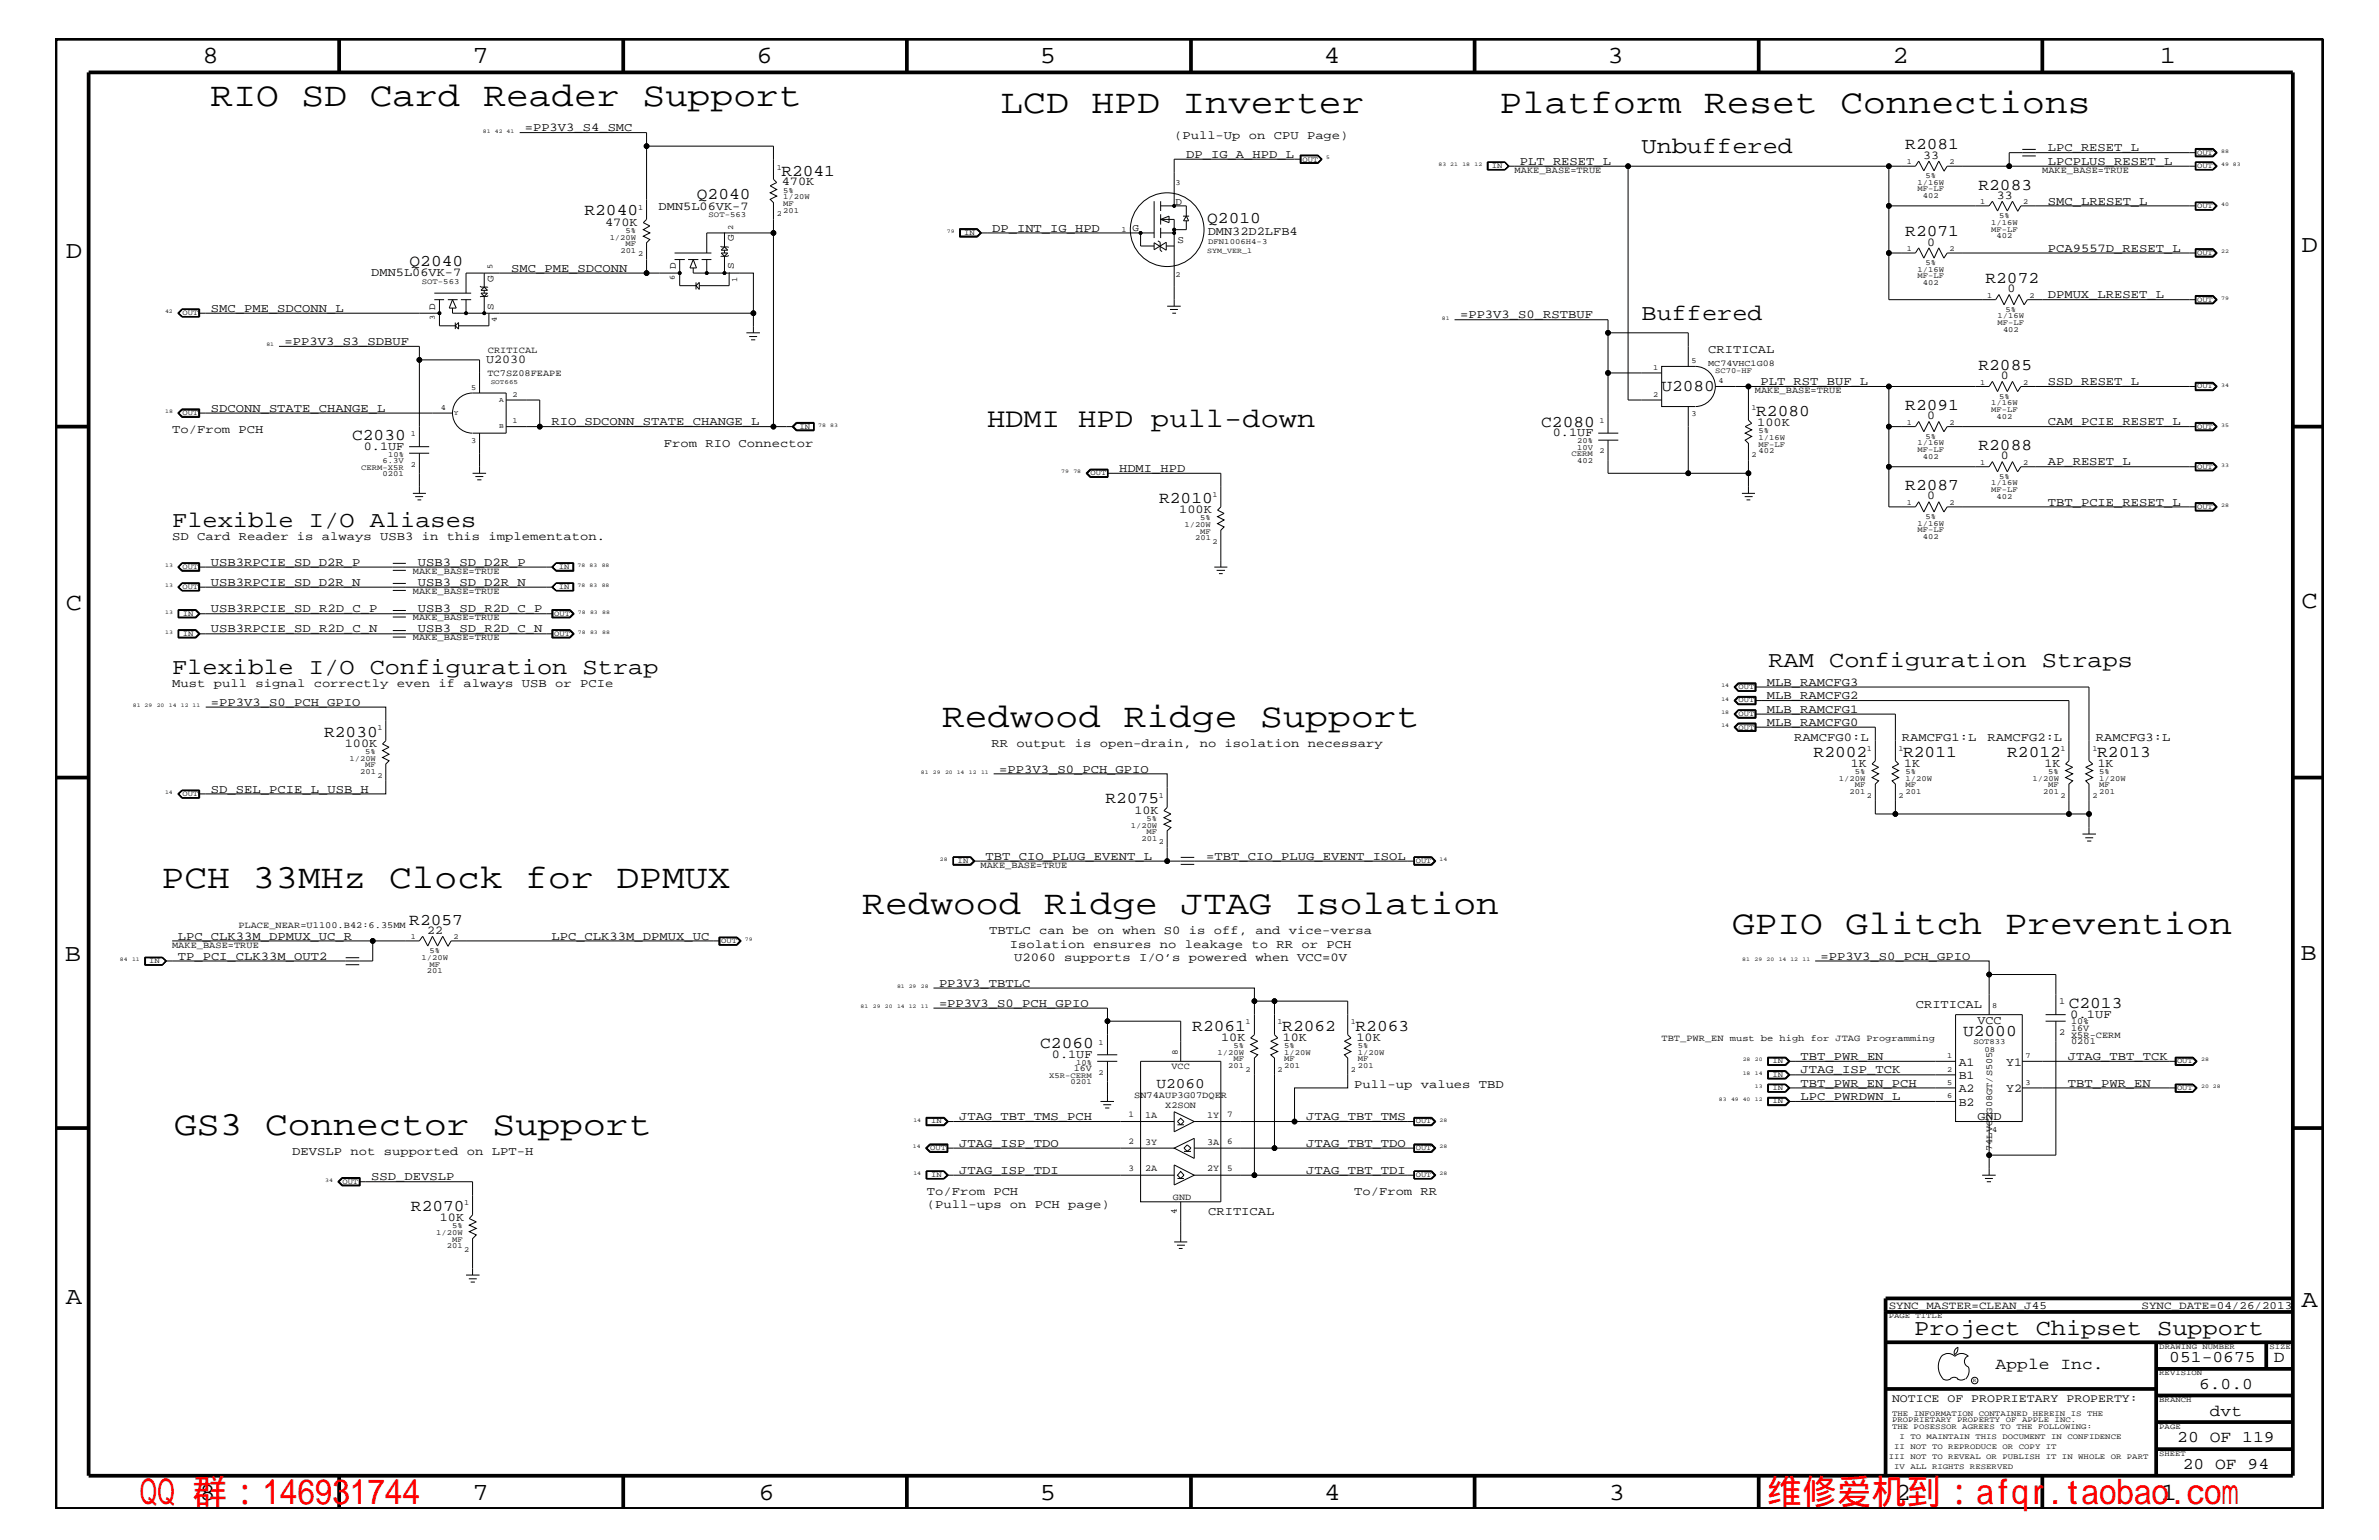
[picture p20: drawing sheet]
<svg xmlns="http://www.w3.org/2000/svg" width="432mm" height="279mm" viewBox="0 0 432 279" stroke-linecap="round" stroke-linejoin="round" font-family="sans-serif">
<defs><g id="words">
<g font-size="6.3" fill="#f00">
<text x="25.4" y="272.9">QQ 群：146931744</text>
<text x="320.7" y="272.9">维修爱机到：afqr.taobao.com</text>
</g>
<g font-size="6.2">
<text x="38.2" y="19.2">RIO SD Card Reader Support</text>
<text x="181.6" y="20.4">LCD HPD Inverter</text>
<text x="272.2" y="20.4">Platform Reset Connections</text>
<text x="171" y="131.9">Redwood Ridge Support</text>
<text x="29.3" y="161.1">PCH 33MHz Clock for DPMUX</text>
<text x="156.5" y="165.9">Redwood Ridge JTAG Isolation</text>
<text x="314.4" y="169.5">GPIO Glitch Prevention</text>
<text x="31.6" y="205.9">GS3 Connector Support</text>
</g>
<text font-size="5" x="179.2" y="77.4">HDMI HPD pull-down</text>
<g font-size="4.5">
<text x="36.7" y="11.5">8</text>
<text x="85.8" y="11.5">7</text>
<text x="137.3" y="11.5">6</text>
<text x="188.7" y="11.5">5</text>
<text x="240.3" y="11.5">4</text>
<text x="291.8" y="11.5">3</text>
<text x="343.5" y="11.5">2</text>
<text x="392" y="11.5">1</text>
<text x="11.9" y="46.8">D</text>
<text x="417.7" y="45.7">D</text>
<text x="11.9" y="110.6">C</text>
<text x="417.7" y="110.3">C</text>
<text x="11.8" y="174.3">B</text>
<text x="417.6" y="174.2">B</text>
<text x="11.9" y="236.7">A</text>
<text x="417.7" y="237.1">A</text>
<text x="36.2" y="272.1">8</text>
<text x="85.8" y="272.1">7</text>
<text x="137.7" y="272.1">6</text>
<text x="188.7" y="272.1">5</text>
<text x="240.4" y="272.1">4</text>
<text x="292" y="272.1">3</text>
<text x="343.9" y="272.1">2</text>
<text x="392.2" y="272.1">1</text>
</g>
<g font-size="4.1">
<text x="297.9" y="27.7">Unbuffered</text>
<text x="297.9" y="58">Buffered</text>
<text x="31.2" y="95.6">Flexible I/O Aliases</text>
<text x="31.2" y="122.3">Flexible I/O Configuration Strap</text>
<text x="321" y="121">RAM Configuration Straps</text>
<text x="347.4" y="242.3">Project Chipset Support</text>
</g>
<g font-size="3">
<text x="345.8" y="27.1">R2081</text>
<text x="141.8" y="31.9">R2041</text>
<text x="359.1" y="34.4">R2083</text>
<text x="106.1" y="39.1">R2040</text>
<text x="126.5" y="36.2">Q2040</text>
<text x="219.1" y="40.4">Q2010</text>
<text x="345.8" y="42.9">R2071</text>
<text x="74.3" y="48.3">Q2040</text>
<text x="360.4" y="51.3">R2072</text>
<text x="301.5" y="70.9">U2080</text>
<text x="359.1" y="67.1">R2085</text>
<text x="279.7" y="77.4">C2080</text>
<text x="318.8" y="75.5">R2080</text>
<text x="345.8" y="74.4">R2091</text>
<text x="63.9" y="79.9">C2030</text>
<text x="359.1" y="81.6">R2088</text>
<text x="345.8" y="88.9">R2087</text>
<text x="210.4" y="91.2">R2010</text>
<text x="58.8" y="133.6">R2030</text>
<text x="329.2" y="137.3">R2002</text>
<text x="345.4" y="137.3">R2011</text>
<text x="364.3" y="137.3">R2012</text>
<text x="380.7" y="137.3">R2013</text>
<text x="200.7" y="145.7">R2075</text>
<text x="74.3" y="167.8">R2057</text>
<text x="375.5" y="182.9">C2013</text>
<text x="188.8" y="190.2">C2060</text>
<text x="216.4" y="187">R2061</text>
<text x="232.7" y="187">R2062</text>
<text x="246" y="187">R2063</text>
<text x="356.3" y="187.9">U2000</text>
<text x="74.6" y="219.7">R2070</text>
<text x="362.2" y="248.4">Apple Inc.</text>
<text x="393.7" y="247.1">051-0675</text>
<text x="399.2" y="252">6.0.0</text>
<text x="412.7" y="247.1">D</text>
<text x="401.1" y="256.8">dvt</text>
<text x="395.2" y="261.6">20 OF 119</text>
<text x="396.2" y="266.6">20 OF 94</text>
</g>
<text font-size="2.6" x="209.9" y="197.4">U2060</text>
<g font-size="2.2">
<text x="95.2" y="23.8">=PP3V3_S4_SMC</text>
<text x="213.1" y="25.3">(Pull-Up on CPU Page)</text>
<text x="215.3" y="28.6">DP_IG_A_HPD_L</text>
<text x="275.8" y="29.9">PLT_RESET_L</text>
<text x="349.1" y="28.8">33</text>
<text x="371.7" y="27.5">LPC_RESET_L</text>
<text x="371.7" y="29.9">LPCPLUS_RESET_L</text>
<text x="141.9" y="33.6">470K</text>
<text x="109.8" y="40.9">470K</text>
<text x="119.5" y="38">DMN5L06VK-7</text>
<text x="362.5" y="36.1">33</text>
<text x="371.7" y="37.2">SMC_LRESET_L</text>
<text x="180.1" y="42">DP_INT_IG_HPD</text>
<text x="219.2" y="42.6">DMN32D2LFB4</text>
<text x="349.8" y="44.6">0</text>
<text x="371.7" y="45.7">PCA9557D_RESET_L</text>
<text x="67.4" y="50.2">DMN5L06VK-7</text>
<text x="92.8" y="49.3">SMC_PME_SDCONN</text>
<text x="364.4" y="53">0</text>
<text x="38.3" y="56.6">SMC_PME_SDCONN_L</text>
<text x="265" y="57.8">=PP3V3_S0_RSTBUF</text>
<text x="371.7" y="54.1">DPMUX_LRESET_L</text>
<text x="51.6" y="62.6">=PP3V3_S3_SDBUF</text>
<text x="88.2" y="65.9">U2030</text>
<text x="310" y="64">CRITICAL</text>
<text x="319.5" y="69.9">PLT_RST_BUF_L</text>
<text x="363.2" y="68.8">0</text>
<text x="371.7" y="69.9">SSD_RESET_L</text>
<text x="38.3" y="74.7">SDCONN_STATE_CHANGE_L</text>
<text x="100.1" y="77.2">RIO_SDCONN_STATE_CHANGE_L</text>
<text x="318.9" y="77.3">100K</text>
<text x="349.8" y="76.1">0</text>
<text x="371.7" y="77.2">CAM_PCIE_RESET_L</text>
<text x="31.2" y="78.6">To/From PCH</text>
<text x="66" y="81.6">0.1UF</text>
<text x="120.5" y="81.1">From RIO Connector</text>
<text x="281.9" y="79.2">0.1UF</text>
<text x="363.2" y="83.3">0</text>
<text x="203.1" y="85.6">HDMI_HPD</text>
<text x="371.7" y="84.4">AP_RESET_L</text>
<text x="214" y="93.1">100K</text>
<text x="349.8" y="90.6">0</text>
<text x="371.7" y="91.7">TBT_PCIE_RESET_L</text>
<text x="31.2" y="98">SD Card Reader is always USB3 in this implementaton.</text>
<text x="38.3" y="106.3">USB3RPCIE_SD_D2R_N</text>
<text x="38.3" y="102.6">USB3RPCIE_SD_D2R_P</text>
<text x="75.9" y="102.6">USB3_SD_D2R_P</text>
<text x="75.9" y="106.3">USB3_SD_D2R_N</text>
<text x="38.3" y="111.1">USB3RPCIE_SD_R2D_C_P</text>
<text x="75.9" y="111.1">USB3_SD_R2D_C_P</text>
<text x="38.3" y="114.8">USB3RPCIE_SD_R2D_C_N</text>
<text x="75.9" y="114.8">USB3_SD_R2D_C_N</text>
<text x="31.2" y="124.7">Must pull signal correctly even if always USB or PCIe</text>
<text x="320.7" y="124.4">MLB_RAMCFG3</text>
<text x="38.3" y="128">=PP3V3_S0_PCH_GPIO</text>
<text x="320.7" y="131.7">MLB_RAMCFG0</text>
<text x="320.7" y="129.3">MLB_RAMCFG1</text>
<text x="320.7" y="126.9">MLB_RAMCFG2</text>
<text x="62.6" y="135.5">100K</text>
<text x="180" y="135.6">RR output is open-drain, no isolation necessary</text>
<text x="325.6" y="134.4">RAMCFG0:L</text>
<text x="345.2" y="134.4">RAMCFG1:L</text>
<text x="360.8" y="134.4">RAMCFG2:L</text>
<text x="380.4" y="134.4">RAMCFG3:L</text>
<text x="38.3" y="143.9">SD_SEL_PCIE_L_USB_H</text>
<text x="181.4" y="140.2">=PP3V3_S0_PCH_GPIO</text>
<text x="336" y="139.1">1K</text>
<text x="345.6" y="139.1">1K</text>
<text x="371.1" y="139.1">1K</text>
<text x="380.7" y="139.1">1K</text>
<text x="205.9" y="147.6">10K</text>
<text x="178.9" y="156">TBT_CIO_PLUG_EVENT_L</text>
<text x="218.9" y="156">=TBT_CIO_PLUG_EVENT_ISOL</text>
<text x="32.3" y="170.5">LPC_CLK33M_DPMUX_UC_R</text>
<text x="77.6" y="169.4">22</text>
<text x="100.1" y="170.5">LPC_CLK33M_DPMUX_UC</text>
<text x="179.5" y="169.5">TBTLC can be on when S0 is off, and vice-versa</text>
<text x="183.3" y="172">Isolation ensures no leakage to RR or PCH</text>
<text x="32.3" y="174.2">TP_PCI_CLK33M_OUT2</text>
<text x="170.4" y="179">PP3V3_TBTLC</text>
<text x="184.1" y="174.4">U2060 supports I/O’s powered when VCC=0V</text>
<text x="330.5" y="174.2">=PP3V3_S0_PCH_GPIO</text>
<text x="170.4" y="182.7">=PP3V3_S0_PCH_GPIO</text>
<text x="347.7" y="182.9">CRITICAL</text>
<text x="358.9" y="185.9">VCC</text>
<text x="375.8" y="184.7">0.1UF</text>
<text x="190.9" y="192">0.1UF</text>
<text x="221.7" y="188.8">10K</text>
<text x="232.8" y="188.8">10K</text>
<text x="246.2" y="188.8">10K</text>
<text x="245.8" y="197.4">Pull-up values TBD</text>
<text x="326.8" y="197.2">TBT_PWR_EN_PCH</text>
<text x="326.8" y="194.8">JTAG_ISP_TCK</text>
<text x="326.8" y="192.3">TBT_PWR_EN</text>
<text x="355.5" y="193.3">A1</text>
<text x="355.5" y="195.8">B1</text>
<text x="364.2" y="193.3">Y1</text>
<text x="375.3" y="192.3">JTAG_TBT_TCK</text>
<text x="375.3" y="197.2">TBT_PWR_EN</text>
<text x="174.1" y="203.2">JTAG_TBT_TMS_PCH</text>
<text x="237.1" y="203.2">JTAG_TBT_TMS</text>
<text x="326.8" y="199.6">LPC_PWRDWN_L</text>
<text x="355.5" y="200.6">B2</text>
<text x="355.5" y="198.1">A2</text>
<text x="358.9" y="203.1">GND</text>
<text x="364.2" y="198.1">Y2</text>
<text x="53" y="209.6">DEVSLP not supported on LPT-H</text>
<text x="174.1" y="208.1">JTAG_ISP_TDO</text>
<text x="237.1" y="208.1">JTAG_TBT_TDO</text>
<text x="67.4" y="214.2">SSD_DEVSLP</text>
<text x="174.1" y="213">JTAG_ISP_TDI</text>
<text x="237.1" y="213">JTAG_TBT_TDI</text>
<text x="79.8" y="221.5">10K</text>
<text x="168.2" y="219.2">(Pull-ups on PCH page)</text>
<text x="168.2" y="216.9">To/From PCH</text>
<text x="219.3" y="220.4">CRITICAL</text>
<text x="245.8" y="216.9">To/From RR</text>
</g>
<text font-size="2.1" x="343.4" y="254.4">NOTICE OF PROPRIETARY PROPERTY:</text>
<g font-size="2">
<text x="342.8" y="237.4">SYNC_MASTER=CLEAN_J45</text>
<text x="388.7" y="237.4">SYNC_DATE=04/26/2013</text>
</g>
<g font-size="1.9">
<text x="205.6" y="41.9">G</text>
<text x="213.4" y="37.2">D</text>
<text x="213.7" y="44.1">S</text>
</g>
<g font-size="1.8">
<text x="133.2" y="43.8" transform="rotate(-90 133.2 43.8)">G</text>
<text x="89.6" y="51.1" transform="rotate(-90 89.6 51.1)">G</text>
<text x="122.7" y="48.9" transform="rotate(-90 122.7 48.9)">D</text>
<text x="133.2" y="48.9" transform="rotate(-90 133.2 48.9)">S</text>
<text x="79" y="56.2" transform="rotate(-90 79 56.2)">D</text>
<text x="89.6" y="56.2" transform="rotate(-90 89.6 56.2)">S</text>
</g>
<g font-size="1.7">
<text x="274.9" y="31.4">MAKE_BASE=TRUE</text>
<text x="370.7" y="31.4">MAKE_BASE=TRUE</text>
<text x="88.6" y="64">CRITICAL</text>
<text x="88.5" y="68.2">TC7SZ08FEAPE</text>
<text x="318.5" y="71.3">MAKE_BASE=TRUE</text>
<text x="74.9" y="104.1">MAKE_BASE=TRUE</text>
<text x="74.9" y="107.7">MAKE_BASE=TRUE</text>
<text x="74.9" y="112.6">MAKE_BASE=TRUE</text>
<text x="74.9" y="116.2">MAKE_BASE=TRUE</text>
<text x="178" y="157.4">MAKE_BASE=TRUE</text>
<text x="31.2" y="172">MAKE_BASE=TRUE</text>
<text x="43.3" y="168.3">PLACE_NEAR=U1100.B42:6.35MM</text>
<text x="373.7" y="182.2">1</text>
<text x="375.9" y="185.9">10%</text>
<text x="301.6" y="188.9">TBT_PWR_EN must be high for JTAG Programming</text>
<text x="373.7" y="187.7">2</text>
<text x="375.9" y="187">16V</text>
<text x="375.9" y="189.4">0201</text>
<text x="375.9" y="188.2">X5R-CERM</text>
<text x="194.9" y="194.3">16V</text>
<text x="212.6" y="194">VCC</text>
<text x="205.9" y="199.2">SN74AUP3G07DQER</text>
<text x="207.9" y="202.9">1A</text>
<text x="211.5" y="201">X2SON</text>
<text x="219.1" y="202.9">1Y</text>
<text x="207.9" y="207.7">3Y</text>
<text x="219.1" y="207.7">3A</text>
<text x="361.6" y="208.8" transform="rotate(-90 361.6 208.8)">74LVC2G08GT/S505</text>
<text x="207.9" y="212.5">2A</text>
<text x="219.1" y="212.5">2Y</text>
<text x="212.9" y="217.7">GND</text>
</g>
<g font-size="1.6">
<text x="310" y="66.5">MC74VHC1G08</text>
<text x="213.8" y="191.4" transform="rotate(-90 213.8 191.4)">8</text>
<text x="204.8" y="202.7">1</text>
<text x="222.8" y="202.7">7</text>
<text x="204.8" y="207.6">2</text>
<text x="222.8" y="207.6">6</text>
<text x="204.8" y="212.5">3</text>
<text x="222.8" y="212.5">5</text>
<text x="213.6" y="220.2" transform="rotate(-90 213.6 220.2)">4</text>
</g>
<g font-size="1.4">
<text x="236.4" y="29.3">OUT</text>
<text x="346.1" y="29.7">1</text>
<text x="353.8" y="29.7">2</text>
<text x="398.8" y="28.1">OUT</text>
<text x="141" y="30.8">1</text>
<text x="142.2" y="35">5%</text>
<text x="213.4" y="33.6">3</text>
<text x="270.8" y="30.5">IN</text>
<text x="348" y="34.7">MF-LF</text>
<text x="348" y="33.6">1/16W</text>
<text x="349" y="35.9">402</text>
<text x="349.5" y="32.3">5%</text>
<text x="398.8" y="30.5">OUT</text>
<text x="115.8" y="38">1</text>
<text x="128.6" y="39.3">SOT-563</text>
<text x="133.1" y="41.7" transform="rotate(-90 133.1 41.7)">2</text>
<text x="141" y="39.2">2</text>
<text x="142.2" y="38.6">201</text>
<text x="142.2" y="36.2">1/20W</text>
<text x="142.2" y="37.4">MF</text>
<text x="359.4" y="37">1</text>
<text x="361.4" y="40.8">1/16W</text>
<text x="362.8" y="39.6">5%</text>
<text x="367.2" y="37">2</text>
<text x="398.8" y="37.8">OUT</text>
<text x="110.7" y="43.5">1/20W</text>
<text x="112.6" y="45.9">201</text>
<text x="113.5" y="42.3">5%</text>
<text x="113.5" y="44.6">MF</text>
<text x="115.8" y="46.5">2</text>
<text x="175" y="42.6">IN</text>
<text x="203.5" y="42">1</text>
<text x="219.1" y="45.9">SYM_VER_1</text>
<text x="219.3" y="44.3">DFN1006H4-3</text>
<text x="346.1" y="45.5">1</text>
<text x="353.8" y="45.5">2</text>
<text x="361.4" y="42">MF-LF</text>
<text x="362.4" y="43.2">402</text>
<text x="398.8" y="46.3">OUT</text>
<text x="76.5" y="51.5">SOT-563</text>
<text x="89.4" y="48.9" transform="rotate(-90 89.4 48.9)">5</text>
<text x="122.5" y="50.8" transform="rotate(-90 122.5 50.8)">6</text>
<text x="133.8" y="51.1" transform="rotate(-90 133.8 51.1)">1</text>
<text x="213.4" y="50.2">2</text>
<text x="348" y="49.3">1/16W</text>
<text x="348" y="50.5">MF-LF</text>
<text x="349" y="51.7">402</text>
<text x="349.5" y="48">5%</text>
<text x="33.1" y="57.2">OUT</text>
<text x="78.9" y="58.1" transform="rotate(-90 78.9 58.1)">3</text>
<text x="90.2" y="58.4" transform="rotate(-90 90.2 58.4)">4</text>
<text x="360.7" y="54">1</text>
<text x="362.6" y="57.8">1/16W</text>
<text x="362.6" y="59">MF-LF</text>
<text x="364" y="56.6">5%</text>
<text x="368.4" y="54">2</text>
<text x="398.8" y="54.7">OUT</text>
<text x="307" y="65.9">5</text>
<text x="363.6" y="60.2">402</text>
<text x="85.5" y="70.7">5</text>
<text x="93" y="72">2</text>
<text x="300.1" y="72">2</text>
<text x="300.1" y="67.1">1</text>
<text x="311.3" y="67.7">SC70-HF</text>
<text x="311.9" y="69.5">4</text>
<text x="359.4" y="69.8">1</text>
<text x="367.2" y="69.8">2</text>
<text x="398.8" y="70.5">OUT</text>
<text x="33.1" y="75.4">OUT</text>
<text x="80" y="74.4">4</text>
<text x="93" y="76.8">1</text>
<text x="145.1" y="77.8">IN</text>
<text x="290.3" y="76.8">1</text>
<text x="307" y="75.6">3</text>
<text x="317.9" y="74.4">1</text>
<text x="346.1" y="77.1">1</text>
<text x="353.8" y="77.1">2</text>
<text x="361.4" y="74.7">MF-LF</text>
<text x="361.4" y="73.5">1/16W</text>
<text x="362.4" y="76">402</text>
<text x="362.8" y="72.3">5%</text>
<text x="398.8" y="77.8">OUT</text>
<text x="69.4" y="83.9">6.3V</text>
<text x="70.4" y="82.8">10%</text>
<text x="74.6" y="79.2">1</text>
<text x="85.5" y="80.5">3</text>
<text x="285.2" y="82.7">CERM</text>
<text x="286.3" y="83.9">402</text>
<text x="286.3" y="80.5">20%</text>
<text x="286.3" y="81.6">10V</text>
<text x="290.3" y="82.2">2</text>
<text x="317.9" y="82.8">2</text>
<text x="319.2" y="78.6">5%</text>
<text x="319.2" y="82.2">402</text>
<text x="319.2" y="79.9">1/16W</text>
<text x="319.2" y="81.1">MF-LF</text>
<text x="348" y="80.8">1/16W</text>
<text x="348" y="82">MF-LF</text>
<text x="349" y="83.3">402</text>
<text x="349.5" y="79.6">5%</text>
<text x="65.5" y="85.2">CERM-X5R</text>
<text x="69.4" y="86.4">0201</text>
<text x="74.6" y="84.7">2</text>
<text x="198" y="86.2">OUT</text>
<text x="359.4" y="84.4">1</text>
<text x="361.4" y="89.3">MF-LF</text>
<text x="361.4" y="88.1">1/16W</text>
<text x="362.8" y="86.9">5%</text>
<text x="367.2" y="84.4">2</text>
<text x="398.8" y="85">OUT</text>
<text x="215" y="95.6">1/20W</text>
<text x="217.8" y="94.3">5%</text>
<text x="220" y="90.1">1</text>
<text x="346.1" y="91.6">1</text>
<text x="348" y="95.4">1/16W</text>
<text x="349.5" y="94.2">5%</text>
<text x="353.8" y="91.6">2</text>
<text x="362.4" y="90.5">402</text>
<text x="398.8" y="92.3">OUT</text>
<text x="216.9" y="98">201</text>
<text x="217.8" y="96.8">MF</text>
<text x="220" y="98.7">2</text>
<text x="348" y="96.5">MF-LF</text>
<text x="349" y="97.7">402</text>
<text x="33.1" y="106.9">OUT</text>
<text x="33.1" y="103.2">OUT</text>
<text x="101.4" y="103.2">IN</text>
<text x="101.4" y="106.9">IN</text>
<text x="33.2" y="111.7">IN</text>
<text x="100.6" y="111.7">OUT</text>
<text x="33.2" y="115.3">IN</text>
<text x="100.6" y="115.3">OUT</text>
<text x="315.6" y="125.1">OUT</text>
<text x="315.6" y="129.9">OUT</text>
<text x="315.6" y="127.5">OUT</text>
<text x="66.3" y="136.8">5%</text>
<text x="68.5" y="132.5">1</text>
<text x="315.6" y="132.4">OUT</text>
<text x="338.8" y="136.2">1</text>
<text x="344.6" y="136.2">1</text>
<text x="374" y="136.2">1</text>
<text x="379.8" y="136.2">1</text>
<text x="63.4" y="138">1/20W</text>
<text x="65.4" y="140.4">201</text>
<text x="66.3" y="139.2">MF</text>
<text x="68.5" y="141.1">2</text>
<text x="333.8" y="141.7">1/20W</text>
<text x="336.6" y="140.4">5%</text>
<text x="336.6" y="142.9">MF</text>
<text x="345.9" y="141.7">1/20W</text>
<text x="345.9" y="142.9">MF</text>
<text x="345.9" y="140.4">5%</text>
<text x="368.9" y="141.7">1/20W</text>
<text x="371.8" y="140.4">5%</text>
<text x="371.8" y="142.9">MF</text>
<text x="381" y="140.4">5%</text>
<text x="381" y="142.9">MF</text>
<text x="381" y="141.7">1/20W</text>
<text x="33.1" y="144.5">OUT</text>
<text x="208.1" y="149">5%</text>
<text x="210.3" y="144.7">1</text>
<text x="335.7" y="144">201</text>
<text x="338.8" y="144.7">2</text>
<text x="344.6" y="144.7">2</text>
<text x="345.9" y="144">201</text>
<text x="370.8" y="144">201</text>
<text x="374" y="144.7">2</text>
<text x="379.8" y="144.7">2</text>
<text x="381" y="144">201</text>
<text x="205.2" y="150.1">1/20W</text>
<text x="207.2" y="152.6">201</text>
<text x="208.1" y="151.3">MF</text>
<text x="210.3" y="153.2">2</text>
<text x="173.8" y="156.6">IN</text>
<text x="257" y="156.6">OUT</text>
<text x="74.6" y="170.4">1</text>
<text x="77.9" y="172.9">5%</text>
<text x="82.3" y="170.4">2</text>
<text x="130.9" y="171.1">OUT</text>
<text x="27.1" y="174.8">IN</text>
<text x="76.5" y="174.2">1/20W</text>
<text x="77.5" y="176.6">201</text>
<text x="77.9" y="175.4">MF</text>
<text x="226.1" y="185.9">1</text>
<text x="231.9" y="185.9">1</text>
<text x="245.2" y="185.9">1</text>
<text x="361.6" y="182.9">8</text>
<text x="199.4" y="189.5">1</text>
<text x="221" y="191.4">1/20W</text>
<text x="223.9" y="190.2">5%</text>
<text x="233.1" y="190.2">5%</text>
<text x="233.1" y="191.4">1/20W</text>
<text x="246.5" y="191.4">1/20W</text>
<text x="246.5" y="190.2">5%</text>
<text x="353.4" y="192">1</text>
<text x="358.2" y="189.3">SOT833</text>
<text x="360.2" y="190.8">08</text>
<text x="367.6" y="192">7</text>
<text x="190.4" y="195.5">X5R-CERM</text>
<text x="194.3" y="196.7">0201</text>
<text x="195.3" y="193.2">10%</text>
<text x="199.4" y="195">2</text>
<text x="222.9" y="193.7">201</text>
<text x="223.9" y="192.6">MF</text>
<text x="226.1" y="194.4">2</text>
<text x="231.9" y="194.4">2</text>
<text x="233.1" y="193.7">201</text>
<text x="233.1" y="192.6">MF</text>
<text x="245.2" y="194.4">2</text>
<text x="246.5" y="193.7">201</text>
<text x="246.5" y="192.6">MF</text>
<text x="321.7" y="197.8">IN</text>
<text x="321.7" y="195.4">IN</text>
<text x="321.7" y="192.9">IN</text>
<text x="353.4" y="196.8">5</text>
<text x="353.4" y="194.4">2</text>
<text x="367.6" y="196.8">3</text>
<text x="395.1" y="197.8">OUT</text>
<text x="395.1" y="192.9">OUT</text>
<text x="169" y="203.8">IN</text>
<text x="257" y="203.8">OUT</text>
<text x="321.7" y="200.2">IN</text>
<text x="353.4" y="199.2">6</text>
<text x="168.8" y="208.7">OUT</text>
<text x="257" y="208.7">OUT</text>
<text x="361.6" y="205.3">4</text>
<text x="62.1" y="214.7">OUT</text>
<text x="169" y="213.6">IN</text>
<text x="257" y="213.6">OUT</text>
<text x="84.2" y="218.6">1</text>
<text x="79.2" y="224.1">1/20W</text>
<text x="81.1" y="226.5">201</text>
<text x="82" y="225.3">MF</text>
<text x="82" y="222.9">5%</text>
<text x="84.2" y="227.1">2</text>
<text x="342.8" y="239.2">PAGE TITLE</text>
<text x="391.9" y="244.7">DRAWING NUMBER</text>
<text x="411.9" y="244.7">SIZE</text>
<text x="391.9" y="249.5">REVISION</text>
<text x="343.4" y="256.8">THE INFORMATION CONTAINED HEREIN IS THE</text>
<text x="391.9" y="254.4">BRANCH</text>
<text x="343.4" y="258">PROPRIETARY PROPERTY OF APPLE INC.</text>
<text x="343.4" y="259.3">THE POSESSOR AGREES TO THE FOLLOWING:</text>
<text x="343.8" y="262.9">II NOT TO REPRODUCE OR COPY IT</text>
<text x="344.8" y="261.1">I TO MAINTAIN THIS DOCUMENT IN CONFIDENCE</text>
<text x="391.9" y="259.3">PAGE</text>
<text x="342.8" y="264.7">III NOT TO REVEAL OR PUBLISH IT IN WHOLE OR PART</text>
<text x="343.8" y="266.6">IV ALL RIGHTS RESERVED</text>
<text x="391.9" y="264.1">SHEET</text>
</g>
<g font-size="1.3">
<text x="82.4" y="75.4">Y</text>
<text x="90.6" y="77.7">B</text>
<text x="90.6" y="72.9">A</text>
</g>
<text font-size="1.2" x="89.1" y="69.6">SOT665</text>
<g font-size="1">
<text x="87.6" y="24.1">81</text>
<text x="89.8" y="24.1">42 41</text>
<text x="240.7" y="28.9">5</text>
<text x="403.2" y="27.7">88</text>
<text x="261.1" y="30.2">83 21</text>
<text x="265.4" y="30.2">18</text>
<text x="267.6" y="30.2">12</text>
<text x="403.2" y="30.2">49 83</text>
<text x="403.2" y="37.4">40</text>
<text x="171.9" y="42.3">79</text>
<text x="403.2" y="45.9">22</text>
<text x="30" y="56.8">42</text>
<text x="261.7" y="58">81</text>
<text x="403.2" y="54.4">79</text>
<text x="48.3" y="62.9">81</text>
<text x="403.2" y="70.1">34</text>
<text x="30" y="75">18</text>
<text x="148.5" y="77.4">78</text>
<text x="150.7" y="77.4">83</text>
<text x="403.2" y="77.4">35</text>
<text x="192.6" y="85.9">79</text>
<text x="194.8" y="85.9">78</text>
<text x="403.2" y="84.7">33</text>
<text x="403.2" y="92">28</text>
<text x="30" y="106.5">13</text>
<text x="30" y="102.9">13</text>
<text x="104.8" y="102.9">78</text>
<text x="104.8" y="106.5">78</text>
<text x="107" y="102.9">83</text>
<text x="107" y="106.5">83</text>
<text x="109.2" y="102.9">88</text>
<text x="109.2" y="106.5">88</text>
<text x="30" y="111.4">13</text>
<text x="104.9" y="111.4">78</text>
<text x="107.1" y="111.4">83</text>
<text x="109.3" y="111.4">88</text>
<text x="30" y="115">13</text>
<text x="104.9" y="115">78</text>
<text x="107.1" y="115">83</text>
<text x="109.3" y="115">88</text>
<text x="312.4" y="124.7">14</text>
<text x="24.1" y="128.3">81 29</text>
<text x="28.4" y="128.3">20</text>
<text x="30.6" y="128.3">14</text>
<text x="32.9" y="128.3">12 11</text>
<text x="312.4" y="131.9">14</text>
<text x="312.4" y="129.6">18</text>
<text x="312.4" y="127.1">14</text>
<text x="167.1" y="140.4">81</text>
<text x="169.3" y="140.4">29</text>
<text x="171.5" y="140.4">20 14</text>
<text x="175.9" y="140.4">12</text>
<text x="178.1" y="140.4">11</text>
<text x="30" y="144">14</text>
<text x="170.6" y="156.2">28</text>
<text x="261.3" y="156.2">14</text>
<text x="135.2" y="170.7">79</text>
<text x="21.8" y="174.4">84</text>
<text x="24" y="174.4">11</text>
<text x="162.8" y="179.3">81 29</text>
<text x="167.1" y="179.3">28</text>
<text x="316.2" y="174.4">81</text>
<text x="318.4" y="174.4">29</text>
<text x="320.6" y="174.4">20</text>
<text x="322.8" y="174.4">14 12</text>
<text x="327.2" y="174.4">11</text>
<text x="156.2" y="182.9">81</text>
<text x="158.4" y="182.9">29</text>
<text x="160.6" y="182.9">20</text>
<text x="162.8" y="182.9">14 12</text>
<text x="167.1" y="182.9">11</text>
<text x="316.3" y="195">18</text>
<text x="316.3" y="192.6">28</text>
<text x="318.5" y="197.4">13</text>
<text x="318.5" y="195">14</text>
<text x="318.5" y="192.6">20</text>
<text x="399.5" y="197.4">20 28</text>
<text x="399.5" y="192.6">28</text>
<text x="165.8" y="203.5">14</text>
<text x="261.3" y="203.5">28</text>
<text x="312" y="199.8">83</text>
<text x="314.2" y="199.8">49 40</text>
<text x="318.5" y="199.8">12</text>
<text x="165.7" y="208.3">14</text>
<text x="261.3" y="208.3">28</text>
<text x="59" y="214.4">34</text>
<text x="165.8" y="213.2">14</text>
<text x="261.3" y="213.2">28</text>
<text x="358.1" y="250.7">R</text>
</g>
</g></defs>
<g fill="none" stroke="#000" stroke-width=".18">
<path d="M94.3 24.1h23.1v15.7l-.6 .6 1.1 .6-1.1 .7 1.1 .6-1.1 .6 1.1 .5-.5 .6v5.5h-32.8v3.7M117.4 26.5h23v6l.6 .6-1.2 .6 1.2 .7-1.2 .6 1.2 .6-1.2 .6 .6 .6v40.6M209.5 36.5v6.7M210.7 37.4h4.6v1.8l-.5 .9h.9l-.4-.9M210.7 39.8h2.4v15.8M210.7 36.5v1.8M210.7 38.9v1.8M210.7 39.8l1.5-.6v1.2zM214.7 39.2h1.1M236 28.1h3.2l.8 .8-.8 .7h-3.2zM236.1 28.9h-23v8.5M236.1 28.3h3.1l.6 .6-.6 .6h-3.1z"/>
<path d="M239.2 28.2h-3.1v1.4M239.2 28.2l.8 .7M239.2 28.2l.7 .7-.7 .7h-3.1M270 29.5h3.2l.5 .7M270 30.7h3.2M270 29.4v1.4M273.2 29.4h-3.3v1.4h3.3M273.2 29.4l.7 .8-.7 .6M273.2 29.4l.6 .8M273.7 30.2h21.8M273.7 30.2l-.5 .5M273.8 30.2l-.6 .5"/>
<path d="M273.8 30.2l-.6 .6M273.8 30.2l-.6-.7h-3.1v1.2M342.8 30.2v7.2M352.8 31l-.9-1.8-.9 1.8-.9-1.8-.9 1.8-.9-1.8-.6 1h-52.2v42.4h6.1M366.2 38.3l-.9-1.8-1 1.8-.9-1.8-.8 1.8-1-1.8-.6 .9h-18.2v8.5M367.1 28.3h2.4M367.1 27.1h2.4M398.5 27h3.2M398.5 26.9h3.2l.7 .8-.7 .8h-3.2zM398.5 28.4h3.2M398.6 27v1.4M398.6 29.5h3.1l.6 .7-.6 .5h-3.1z"/>
<path d="M398.6 36.8h3.1l.6 .6-.6 .6h-3.1zM398.6 30.2h-45.2l-.6 .9M398.6 37.4h-31.8l-.6 1M398.6 27.1h3l.6 .6-.6 .6h-3M398.6 27.7h-33.9v2.5M401.6 36.8l.6 .6-.6 .6M401.6 29.5l.6 .7-.6 .5M401.7 29.4h-3.2v1.4h3.2M401.7 36.7h-3.2v1.4h3.2M401.7 27l.7 .7-.7 .7M401.7 36.7l.7 .7-.7 .7M401.7 29.4l.7 .8-.7 .6"/>
<path d="M401.7 27l.6 .7-.6 .7M33 56.1l-.7 .7 .7 .7M33 56.1h3.2v1.4h-3.2M33.1 56.1l-.7 .7 .7 .6M36.1 56.1v1.3M36.1 56.8h43.7M36.2 56.1h-3.2l-.6 .7 .6 .6h3.2M36.2 56.1v1.4M78.8 53.2h6.7M78.8 54.4h1.8M79.8 54.4v4.7h2.8M81.3 54.4h1.8"/>
<path d="M82.1 54.4l.7 1.5h-1.3zM82.6 59.1l.6-.6v1.2zM82.6 58.5v1.2M83.7 54.4h1.8M84.6 54.4v2.4M87.1 51.9l.2 .2 1.3 .1M87.9 52.7v.5M87.9 49.5v2.6l-.6 .6h1.2l-.6-.6M87.9 53.8l-.6-.6h1.2l-.6 .6v3M88.6 53.6l-.1 .2-1.4 .1M88.7 56.8v2.3h-5.5M117.4 49.5h6"/>
<path d="M122.4 45.9h6.7M122.4 47.1h1.9M123.4 47.1v4.7h2.9M124.9 47.1h1.9M125.8 48.6v.9h10.9v7.3h-54.6v-.9M125.8 47.1l.6 1.5h-1.2zM126.3 51.2v1.3M126.3 51.8l.6-.6v1.3zM127.3 47.1h1.8M128.3 47.1v2.4M130.8 44.6l.1 .2 1.4 .1M131.5 46.5l-.6-.6h1.2l-.6 .6v3"/>
<path d="M131.5 45.4v.5M131.6 42.2l-.1 2.6-.6 .6h1.2l-.6-.6M132.3 46.3l-.2 .2-1.3 .1M132.4 49.5l-.1 2.3h-5.4M136.7 56.8v3.6M140.4 42.3h-12.1v3.6M174.2 41.5h3.2l.7 .8-.7 .7h-3.2zM174.3 41.6h3.1l.6 .7-.6 .6h-3.1zM177.4 41.5l.7 .8-.7 .6h-3.2M178 42.3h31.5M178 42.3l-.7-.6h-3v1.2M178 42.3l-.7 .6"/>
<path d="M207 42.3v2.3h2.5M209.5 44v1.3l2.2-1.3v1.4zM210.2 43.7l.4 .3v1.4l.3 .2M210.7 42.3h2.4M210.7 41.3v1.9M211.7 44.6h1.4M211.8 55.6h2.5M212.4 56.1h1.4M212.8 56.8h.7M215.3 40.1v1.6h-2.2M264 58h27.9v9.7M398.5 53.7h3.2"/>
<path d="M398.5 45.1h3.2l.7 .8-.7 .8h-3.2zM398.5 53.6h3.2l.7 .8-.7 .7h-3.2zM398.5 55h3.2M398.6 45.2h3.1l.6 .7-.6 .6h-3.1zM398.6 53.7v1.3M398.6 45.9h-45.2l-.6 .9-.9-1.8-.9 1.8-.9-1.8-.9 1.8-.9-1.8-.6 .9h-4.9v8.5h19.4l.6-1 1 1.9 .9-1.9 .8 1.9 1-1.9 .9 1.9 .6-.9h30.6M398.6 53.8h3l.6 .6-.6 .6h-3M398.6 45.3h3l.6 .6-.6 .6M401.7 53.7l.7 .7-.7 .6M401.7 45.1l.7 .8-.7 .7h-3.2M401.7 53.7l.6 .7-.6 .6M33 75.7l-.7-.8 .7-.6h3.2v1.4"/>
<path d="M33 74.2h3.2v1.5h-3.2l-.7-.8zM36.1 74.4v1.1h-3l-.7-.6 .7-.5M36.1 74.9h46M36.2 74.4h-3.2l-.6 .5 .6 .7h3.2M50.6 62.8h25.5v2.5M85.7 78.6a3.6 3.6 0 0 1-3.6-3.7 3.6 3.6 0 0 1 3.7-3.6h6.1v7.3h-6.1M87 71.3v-6h-10.9v15.7M87 78.6v7.3M91.9 77.4h52.1M91.9 72.6h6.1v4.8M135.5 60.4h2.4M136 61.1h1.4"/>
<path d="M136.3 61.7h.8M144.5 76.6h3.3v1.6h-3.3l-.7-.8zM144.6 76.7l-.7 .7 .7 .7M147.7 76.8h-3.1l-.6 .6 .6 .6h3.1M147.7 76.7v1.4M147.8 76.7h-3.3l-.6 .7 .6 .7h3.3M290.1 78.6h3.6M290.1 79.9h3.6M291.9 79.9v6h14.5M291.9 60.4h14.5v6.1M301.6 67.7h-9.7v10.9M307.8 73.8a3.6 3.6 0 0 0 3.5-3.7 3.6 3.6 0 0 0-3.6-3.6h-6.1v7.3h6.1"/>
<path d="M311.3 70.1h31.5M317.4 70.1v6.1l.5 .6-1.1 .6 1.1 .6-1.1 .6 1.1 .6-1.1 .7 .6 .5v5.5h-11v-12.1M398.5 76.6h3.2l.7 .8-.7 .8h-3.2zM398.5 76.7h3.2M398.5 69.4h3.2M398.5 78.1h3.2M398.5 69.4h3.2l.7 .7-.7 .8h-3.2zM398.5 70.8h3.2M398.6 69.4v1.4M398.6 76.7v1.4M398.6 77.4h-45.2l-.6 .9-.9-1.8-.9 1.8-.9-1.8-.9 1.8-.9-1.8-.6 .9h-4.9v7.3M398.6 70.1h-31.8l-.6 1-.9-1.9-1 1.9-.9-1.9-.8 1.9-1-1.9-.6 .9h-18.2v7.3"/>
<path d="M398.6 76.8h3l.6 .6-.6 .6h-3M398.6 69.5h3l.6 .6-.6 .6h-3M401.7 76.7l.7 .7-.7 .7M401.7 69.4l.7 .7-.7 .7M401.7 76.7l.6 .7-.6 .7M401.7 69.4l.6 .7-.6 .7M74.3 81h3.6M74.3 82.2h3.6M74.9 89.5h2.4M75.4 90.1h1.4M75.8 90.7h.7M76.1 82.2v7.3"/>
<path d="M85.8 85.9h2.4M86.3 86.5h1.4M86.6 87.1h.8M197.9 85.1h3.2v1.5h-3.2l-.8-.7zM198 85.2l-.7 .7 .7 .6M201 85.2v1.3M201 85.9h20.6v6.1l-.6 .6 1.2 .6-1.2 .5 1.2 .6-1.2 .7 1.2 .6-.6 .6v6.7M201 85.3h-3l-.6 .6 .6 .6h3M201.1 85.2h-3.2l-.7 .7 .7 .6h3.2M316.2 89.5h2.3M316.7 90.1h1.4M317 90.7h.7"/>
<path d="M317.4 85.9v3.6M398.5 84h3.2M398.5 83.9h3.2l.7 .8-.7 .7h-3.2zM398.5 91.2h3.2l.7 .8-.7 .7h-3.2zM398.5 92.6h3.2M398.5 85.4h3.2M398.6 84v1.4M398.6 84.7h-31.8l-.6 .9-.9-1.8-1 1.8-.9-1.8-.8 1.8-1-1.8-.6 .9h-18.2v7.3h4.9l.6-1 .9 1.9 .9-1.9 .9 1.9 .9-1.9 .9 1.9 .6-.9h45.2M398.6 84.1h3l.6 .6-.6 .6h-3M398.6 91.4h3l.6 .6-.6 .6h-3M401.7 92.6l.6-.6-.6-.7h-3.1v1.3M401.7 91.2l.7 .8-.7 .6"/>
<path d="M401.7 84l.7 .7-.7 .7M401.7 84l.6 .7-.6 .7M32.3 102.9l.7-.8h3.2v1.5h-3.2zM32.3 110.6h3.3l.7 .8-.7 .7h-3.3zM32.3 114.2h3.3l.7 .8-.7 .8h-3.3zM32.3 114.3h3.3l.6 .7-.6 .7h-3.3M32.3 110.7h3.3l.6 .7-.6 .6h-3.3M32.4 114.4h3.1l.6 .6M32.4 110.8h3.1l.6 .6M32.4 110.7v1.3M32.4 114.3v1.4M33 102.1l-.7 .8 .7 .7h3.2v-1.5"/>
<path d="M33 105.8l-.7 .7 .7 .7M33 105.8h3.2v1.4h-3.2M33.1 105.9l-.7 .6 .7 .6M33.1 102.2l-.7 .7 .7 .6M35.5 114.3l.7 .7-.7 .7M35.5 110.7l.7 .7-.7 .6M36.1 115l-.6 .6h-3.1M36.1 111.4l-.6 .5h-3.1M36.1 102.2v1.3M36.1 105.9v1.2M36.1 115h64.2M36.1 111.4h64.2"/>
<path d="M36.1 106.5h64.2M36.1 102.9h64.2M36.2 105.9h-3.2l-.6 .6 .6 .6h3.2M36.2 102.2h-3.2l-.6 .7 .6 .6h3.2M36.2 105.8v1.4M71.3 115.6h2.4M71.3 114.4h2.4M71.3 111.9h2.4M71.3 110.8h2.4M71.3 107.1h2.4M71.3 105.9h2.4M71.3 103.5h2.4"/>
<path d="M71.3 102.2h2.4M100.2 106.5l.7-.7h3.2v1.4h-3.2zM100.2 102.9l.7-.8h3.2v1.5h-3.2zM100.2 114.2h3.3l.7 .8-.7 .8h-3.3zM100.2 110.6h3.3l.7 .8-.7 .7h-3.3zM100.3 114.3h3.2l.6 .7-.6 .7h-3.2zM100.3 110.7h3.2l.6 .7-.6 .6h-3.2zM100.3 114.4h3.1l.6 .6-.6 .6h-3.1M100.3 110.8h3.1l.6 .6-.6 .5h-3.1M100.3 110.7v1.3M100.3 114.3v1.4M100.9 107.1h3.2"/>
<path d="M100.9 103.5h3.2M100.9 102.2l-.6 .7 .6 .6M100.9 105.9l-.6 .6 .6 .6M100.9 105.9h3.2M100.9 102.2h3.2M103.4 110.7l.7 .7-.7 .6M103.4 114.3l.7 .7-.7 .7M104 102.2v1.3M104 105.9v1.2M104.1 102.1v1.5h-3.2l-.7-.7M104.1 105.8v1.4M220.4 102.9h2.4"/>
<path d="M220.8 103.5h1.5M221.2 104.1h.7M37.3 128.3h32.7v6.1l-.6 .6 1.2 .6-1.2 .6 1.2 .6-1.2 .6 1.2 .6-.6 .6v5.4h-33.9M314.7 124.6l.8-.7h3.2v1.5h-3.2zM314.7 129.6l.8-.8h3.2v1.5h-3.2zM315.5 131.2h3.2v1.5h-3.2l-.8-.8zM315.5 126.3h3.2v1.6h-3.2l-.8-.8zM315.5 124.1h3.1v1.2h-3.1l-.6-.7zM315.5 128.9h3.1v1.3h-3.1l-.6-.6zM315.5 126.4l-.6 .7 .6 .7M315.5 127.8h3.2M315.5 131.3h3.1v1.3h-3.1l-.6-.7z"/>
<path d="M315.5 126.4h3.2M315.5 128.8l-.7 .8 .7 .6h3.2M315.5 126.4l-.7 .7 .7 .7M315.6 131.3l-.6 .6 .6 .6h2.9v-1.2M315.6 128.9l-.6 .7 .6 .6M315.6 126.5h2.9v1.2h-2.9l-.6-.6zM315.6 124.1l-.6 .5 .6 .7M318.5 131.9h21.9v6.1l-.6 .6 1.2 .6-1.2 .6 1.2 .6-1.2 .7 1.2 .6-.6 .6v5.4h35.1M318.5 129.6h25.5v8.4l.6 .6-1.2 .6 1.2 .6-1.2 .6 1.2 .7-1.2 .6 .6 .6v5.4M318.5 127.1h57v10.9l-.6 .6 1.3 .6-1.3 .6 1.3 .6-1.3 .7 1.3 .6-.7 .6v5.4h3.7M318.5 124.6h60.7v13.4l.6 .6-1.2 .6 1.2 .6-1.2 .6 1.2 .7-1.2 .6 .6 .6v9M318.5 124.1v1.2"/>
<path d="M318.5 128.9v1.3M318.6 126.4v1.4M318.7 131.3h-3.2l-.7 .6 .7 .8M318.7 124h-3.2l-.7 .6 .7 .8M33 143.4l-.7 .6 .7 .8M33 143.4h3.2v1.4h-3.2M33.1 143.4l-.7 .6 .7 .7M36.1 143.4v1.3M36.2 143.4h-3.2l-.6 .6 .6 .7h3.2M36.2 143.4v1.4M173 155.5h3.2l.8 .7-.8 .8h-3.2zM173.1 155.6h3l.6 .6"/>
<path d="M173.1 155.6h3l.7 .6-.7 .6M173.1 155.6v1.2h3M176.2 155.5l.7 .7-.7 .7h-3.2M176.7 156.2h80M176.7 156.2l-.6 .6M180.4 140.4h31.4v6.1l-.5 .6 1.2 .6-1.2 .7 1.2 .5-1.2 .6 1.2 .6-.7 .6v5.5M214.3 156.8h2.5M214.3 155.6h2.5M256.6 155.5h3.3l.7 .7-.7 .8h-3.3zM259.8 155.6l.7 .6-.7 .6M259.8 155.6l.6 .6-.6 .6M259.8 155.6h-3.1v1.2h3.1"/>
<path d="M259.9 155.5l.6 .7-.6 .7h-3.3M378 151.3h2.4M378.5 152h1.4M378.8 152.6h.8M26.3 173.8h3.2l.6 .6M26.3 175h3.2M26.3 173.7v1.4M29.5 173.7l.7 .7-.7 .7M29.5 173.7h-3.3v1.4h3.3M29.5 173.7l.6 .7M30.1 174.4l-.6 .6M30.1 174.4l-.6 .7"/>
<path d="M30.1 174.4l-.6-.6h-3.1v1.2M31.2 170.7h44.9l.6-.8 .9 1.7 .9-1.7 .9 1.7 1-1.7 .9 1.7M62.7 175h2.5M62.7 173.8h2.5M67.7 170.7v3.7h-37.6M130.6 170v1.5M130.6 170.7h-48.7l-.6 1M133.7 170.1l.6 .6-.6 .7M133.7 170.1l.7 .6-.7 .7M133.7 170.1h-3.1v1.3h3.1M133.8 170l.7 .7-.7 .8M133.8 170h-3.3v1.5h3.3"/>
<path d="M169.4 179.3h58.3v2.3M329.5 174.4h31.5v2.4M169.4 182.9h31.6v8.5M199.1 192.6h3.7M199.1 191.4h3.7M199.7 199.8h2.5M201 185.3h13.3v7.3M201 192.6v7.2M207 192.6h14.6v25.4h-14.6zM231.3 181.6h-3.6v6.1l-.7 .6 1.3 .6-1.3 .6 1.3 .7-1.3 .6 1.3 .6-.6 .6v21.2h-10.9M320.8 191.8h3.3l.8 .8-.8 .7h-3.3zM320.8 194.2h3.3l.8 .8-.8 .8h-3.3z"/>
<path d="M320.8 199.1h3.3l.8 .7-.8 .8h-3.3zM320.8 196.7h3.3l.8 .7-.8 .7h-3.3zM320.9 196.7v1.4M321 196.8h3l.6 .6M321 199.2h3l.6 .6M321 194.4h3l.6 .6M321 192h3l.6 .6M321 196.8h3l.7 .6-.7 .7M321 196.8v1.3h3M321 191.9v1.3M321 194.3v1.4M321 199.2v1.3"/>
<path d="M324 191.9h-3.1v1.3h3.1M324 194.3h-3.1v1.4h3.1M324 199.2h-3.1v1.3h3.1M324 199.2l.7 .6-.7 .7M324 194.3l.7 .7-.7 .7M324 191.9l.7 .7-.7 .6M324 196.7l.8 .7-.8 .7M324 199.2l.8 .6-.8 .7M324 194.3l.8 .7-.8 .7M324 191.9l.8 .7-.8 .6M324.6 197.4l-.6 .7M324.6 199.8l-.6 .6h-3"/>
<path d="M324.6 195l-.6 .6h-3M324.6 192.6l-.6 .5h-3M324.6 197.4h30.3M324.6 199.8h30.3M324.6 192.6h30.3M324.6 195h30.3M354.9 184.1h12.2v19.4h-12.2zM361 184.1v-7.3h12.1v7.3M367.1 197.4h27.9M367.1 192.6h27.9M371.3 184.1h3.6M371.3 185.3h3.6"/>
<path d="M373.1 185.3v24.3h-12.1M394.8 191.8h3.2l.8 .8-.8 .7h-3.2zM394.8 193.2h3.2M394.8 191.9h3.2M394.9 191.9v1.3M394.9 196.8h3.1l.6 .6-.6 .7h-3.1zM395 192h3l.6 .6-.6 .5h-3zM395 196.8v1.3M398 196.8l.6 .6-.6 .7M398 191.9l.7 .7-.7 .6M398 196.7l.7 .7-.7 .7M398 196.7l.8 .7-.8 .7"/>
<path d="M398 191.9l.6 .7-.6 .6M398 196.7h-3.2v1.4h3.2M61.3 214.4l.8-.8h3.3v1.6h-3.3zM61.6 214.4l.5-.6h3.1v1.2h-3.1zM62.1 213.7h3.2v1.4h-3.2M62.1 213.7l-.7 .7 .7 .7M62.1 213.7l-.6 .7 .6 .7M65.2 214.4h20.6v6l-.6 .7 1.2 .6-1.2 .6 1.2 .6-1.2 .6 1.2 .6-.6 .6v6.6M168.1 212.5h3.3l.7 .7-.7 .7h-3.3zM168.1 202.7h3.3l.7 .8-.7 .7h-3.3zM168.2 213.8h3.1M168.2 212.5v1.4"/>
<path d="M168.2 212.5h3.1l.6 .7M168.2 202.9h3.1l.6 .6-.6 .6h-3.1zM168.8 207.5h3.3v1.6h-3.3l-.8-.8zM168.8 207.7l-.6 .6 .6 .7h3.2M168.8 207.7l-.6 .6 .6 .6h3.1v-1.2M168.8 207.7h3.2M171.3 202.8l.7 .7-.7 .7M171.3 202.8l.8 .7-.8 .7M171.3 212.5l.8 .7-.8 .7M171.3 213.8l.7-.6-.7-.7h-3.1v1.3M171.3 202.8h-3.1v1.4h3.1M171.9 213.2l-.6 .6"/>
<path d="M171.9 203.5h41.2M171.9 208.3h41.2M171.9 213.2h41.2M172 209.1v-1.5h-3.2l-.7 .7 .7 .8M200.2 200.4h1.5M200.6 201h.7M213.1 211.4l3.7 1.8-3.7 1.8zM213.1 201.7l3.7 1.8-3.7 1.8zM213.1 208.3l3.7-1.8v3.7zM213.7 204.1h1.2M213.7 213.8h1.2M214.3 218v7.3"/>
<path d="M214.3 212.5l.6 .7-.6 .6-.6-.6zM214.3 202.9l.6 .6-.6 .6-.6-.6zM214.9 208.3l.6-.6 .7 .6-.7 .6zM214.9 208.9h1.3M216.8 203.5h18.2M227.7 213.2h29M231.3 208.3h25.4M256.6 202.7h3.3l.7 .8-.7 .7h-3.3zM256.6 207.5h3.3l.7 .8-.7 .8h-3.3zM256.6 202.8h3.3l.6 .7-.6 .7h-3.3M256.6 207.6h3.3l.6 .7-.6 .8M256.7 202.8v1.4"/>
<path d="M256.7 207.7h3.1l.7 .6-.7 .7h-3.1zM256.7 203.5h-21.7v-6.1h9.6v-5.4l-.6-.6 1.2-.6-1.2-.6 1.2-.7-1.2-.6 1.2-.6-.6-.6v-6.1h-13.3v6.1l.6 .6-1.3 .6 1.3 .6-1.3 .7 1.3 .6-1.3 .6 .7 .6v16.3h-14.5M256.7 202.9h3.1l.6 .6-.6 .6h-3.1M259.8 202.8l.7 .7-.7 .7M259.8 212.5l.7 .7-.7 .6M259.8 207.7l.6 .6-.6 .6h-3.1M259.8 212.5l.6 .7-.6 .6M259.8 212.5h-3.1v1.3h3.1M259.9 212.5l.6 .7-.6 .7M259.9 212.5h-3.3v1.4h3.3M259.9 212.5l.7 .7-.7 .7M359.8 213.2h2.4"/>
<path d="M360.3 213.8h1.4M360.6 214.4h.8M361 203.5v9.7M84.6 231.3h2.4M85.1 232h1.4M85.4 232.6h.8M213.1 225.3h2.4M213.6 225.9h1.5M214 226.5h.6M352.4 246.1a1.69 1.69 0 0 1 2.4 0M352.4 246a3.3 3.3 0 0 0 .3 4.1M352.6 250.2l.7 .2 .7-.2"/>
<path d="M354 250.2l.7-.3 .7 .3M354.8 246.1a1.69 1.69 0 0 1 2.5 0M355.3 250.2l.7 .2 .7-.2M355.3 244.4l.1 .3a1.18 1.18 0 0 1-.6 1M355.4 244.4a.99 .99 0 0 0-.6 1.4M357.2 246a1.04 1.04 0 0 0-.6 1 1.04 1.04 0 0 0 .6 1M357.3 248l.1 .7a2.11 2.11 0 0 1-.6 1.5"/>
<circle cx="117.4" cy="26.5" r=".42"/>
<circle cx="213.1" cy="37.4" r=".25"/>
<circle cx="295.5" cy="30.2" r=".42"/>
<circle cx="342.8" cy="30.2" r=".42"/>
<circle cx="342.8" cy="37.4" r=".42"/>
<circle cx="364.7" cy="30.2" r=".42"/>
<circle cx="79.8" cy="56.8" r=".25"/>
<circle cx="84.6" cy="56.8" r=".25"/>
<circle cx="87.9" cy="56.8" r=".25"/>
<circle cx="117.4" cy="49.5" r=".42"/>
<circle cx="123.4" cy="49.5" r=".25"/>
<circle cx="128.3" cy="49.5" r=".25"/>
<circle cx="131.5" cy="49.5" r=".25"/>
<circle cx="136.7" cy="56.8" r=".42"/>
<circle cx="140.4" cy="42.3" r=".42"/>
<circle cx="207" cy="42.3" r=".25"/>
<circle cx="211.8" cy="41.7" r="6.7"/>
<circle cx="213.1" cy="42.3" r=".25"/>
<circle cx="213.1" cy="41.7" r=".25"/>
<circle cx="342.8" cy="45.9" r=".42"/>
<circle cx="76.1" cy="65.3" r=".42"/>
<circle cx="98" cy="77.4" r=".42"/>
<circle cx="140.4" cy="77.4" r=".42"/>
<circle cx="291.9" cy="60.4" r=".42"/>
<circle cx="291.9" cy="67.7" r=".42"/>
<circle cx="317.3" cy="70.1" r=".42"/>
<circle cx="342.8" cy="70.1" r=".42"/>
<circle cx="342.8" cy="77.4" r=".42"/>
<circle cx="306.4" cy="85.9" r=".42"/>
<circle cx="317.3" cy="85.9" r=".42"/>
<circle cx="342.8" cy="84.7" r=".42"/>
<circle cx="211.8" cy="156.2" r=".42"/>
<circle cx="344" cy="147.7" r=".42"/>
<circle cx="375.5" cy="147.7" r=".42"/>
<circle cx="379.2" cy="147.7" r=".42"/>
<circle cx="67.7" cy="170.7" r=".42"/>
<circle cx="361" cy="176.8" r=".42"/>
<circle cx="201" cy="185.3" r=".42"/>
<circle cx="227.7" cy="181.6" r=".42"/>
<circle cx="231.3" cy="181.6" r=".42"/>
<circle cx="227.7" cy="213.2" r=".42"/>
<circle cx="231.3" cy="208.3" r=".42"/>
<circle cx="235" cy="203.5" r=".42"/>
<circle cx="361" cy="209.6" r=".42"/>
<circle cx="358.4" cy="250.5" r=".59"/>
</g>
<g fill="#000">
<circle cx="117.4" cy="26.5" r=".42"/>
<circle cx="213.1" cy="37.4" r=".25"/>
<circle cx="295.5" cy="30.2" r=".42"/>
<circle cx="342.8" cy="30.2" r=".42"/>
<circle cx="342.8" cy="37.4" r=".42"/>
<circle cx="364.7" cy="30.2" r=".42"/>
<circle cx="79.8" cy="56.8" r=".25"/>
<circle cx="84.6" cy="56.8" r=".25"/>
<circle cx="87.9" cy="56.8" r=".25"/>
<circle cx="117.4" cy="49.5" r=".42"/>
<circle cx="123.4" cy="49.5" r=".25"/>
<circle cx="128.3" cy="49.5" r=".25"/>
<circle cx="131.5" cy="49.5" r=".25"/>
<circle cx="136.7" cy="56.8" r=".42"/>
<circle cx="140.4" cy="42.3" r=".42"/>
<circle cx="207" cy="42.3" r=".25"/>
<circle cx="213.1" cy="42.3" r=".25"/>
<circle cx="213.1" cy="41.7" r=".25"/>
<circle cx="342.8" cy="45.9" r=".42"/>
<circle cx="76.1" cy="65.3" r=".42"/>
<circle cx="98" cy="77.4" r=".42"/>
<circle cx="140.4" cy="77.4" r=".42"/>
<circle cx="291.9" cy="60.4" r=".42"/>
<circle cx="291.9" cy="67.7" r=".42"/>
<circle cx="317.3" cy="70.1" r=".42"/>
<circle cx="342.8" cy="70.1" r=".42"/>
<circle cx="342.8" cy="77.4" r=".42"/>
<circle cx="306.4" cy="85.9" r=".42"/>
<circle cx="317.3" cy="85.9" r=".42"/>
<circle cx="342.8" cy="84.7" r=".42"/>
<circle cx="211.8" cy="156.2" r=".42"/>
<circle cx="344" cy="147.7" r=".42"/>
<circle cx="375.5" cy="147.7" r=".42"/>
<circle cx="379.2" cy="147.7" r=".42"/>
<circle cx="67.7" cy="170.7" r=".42"/>
<circle cx="361" cy="176.8" r=".42"/>
<circle cx="201" cy="185.3" r=".42"/>
<circle cx="227.7" cy="181.6" r=".42"/>
<circle cx="231.3" cy="181.6" r=".42"/>
<circle cx="227.7" cy="213.2" r=".42"/>
<circle cx="231.3" cy="208.3" r=".42"/>
<circle cx="235" cy="203.5" r=".42"/>
<circle cx="361" cy="209.6" r=".42"/>
</g>
<g fill="none" stroke="#000" stroke-width=".68" stroke-linecap="butt">
<path d="M10.1 7h411.6v266.8h-411.6zM16.1 13.1h400.1v254.6h-400.1zM61.6 7v6.1M113.1 7v6.1M164.6 7v6.1M216.2 7v6.1M267.6 7v6.1M319.2 7v6.1M370.7 7v6.1M10.1 77.4h6M416.2 77.4h5.5M10.1 141.1h6"/>
<path d="M416.2 141.1h5.5M10.1 204.7h6M416.2 204.7h5.5M342.2 238h74M416.2 235.6h-74v32.1M342.2 252h49.2M342.2 243.5h74M391.4 248.4h24.8M391.4 243.5v24.2M391.4 258h24.8M391.4 253.2h24.8M411.3 243.5v4.9"/>
<path d="M61.6 267.7v6.1M113.1 267.7v6.1M164.6 267.7v6.1M216.2 268v5.8M267.6 267.7v6.1M319.2 267.7v6.1M370.7 267.7v6.1M391.4 262.9h24.8"/>
</g>
<use href="#words"/>
</svg>
